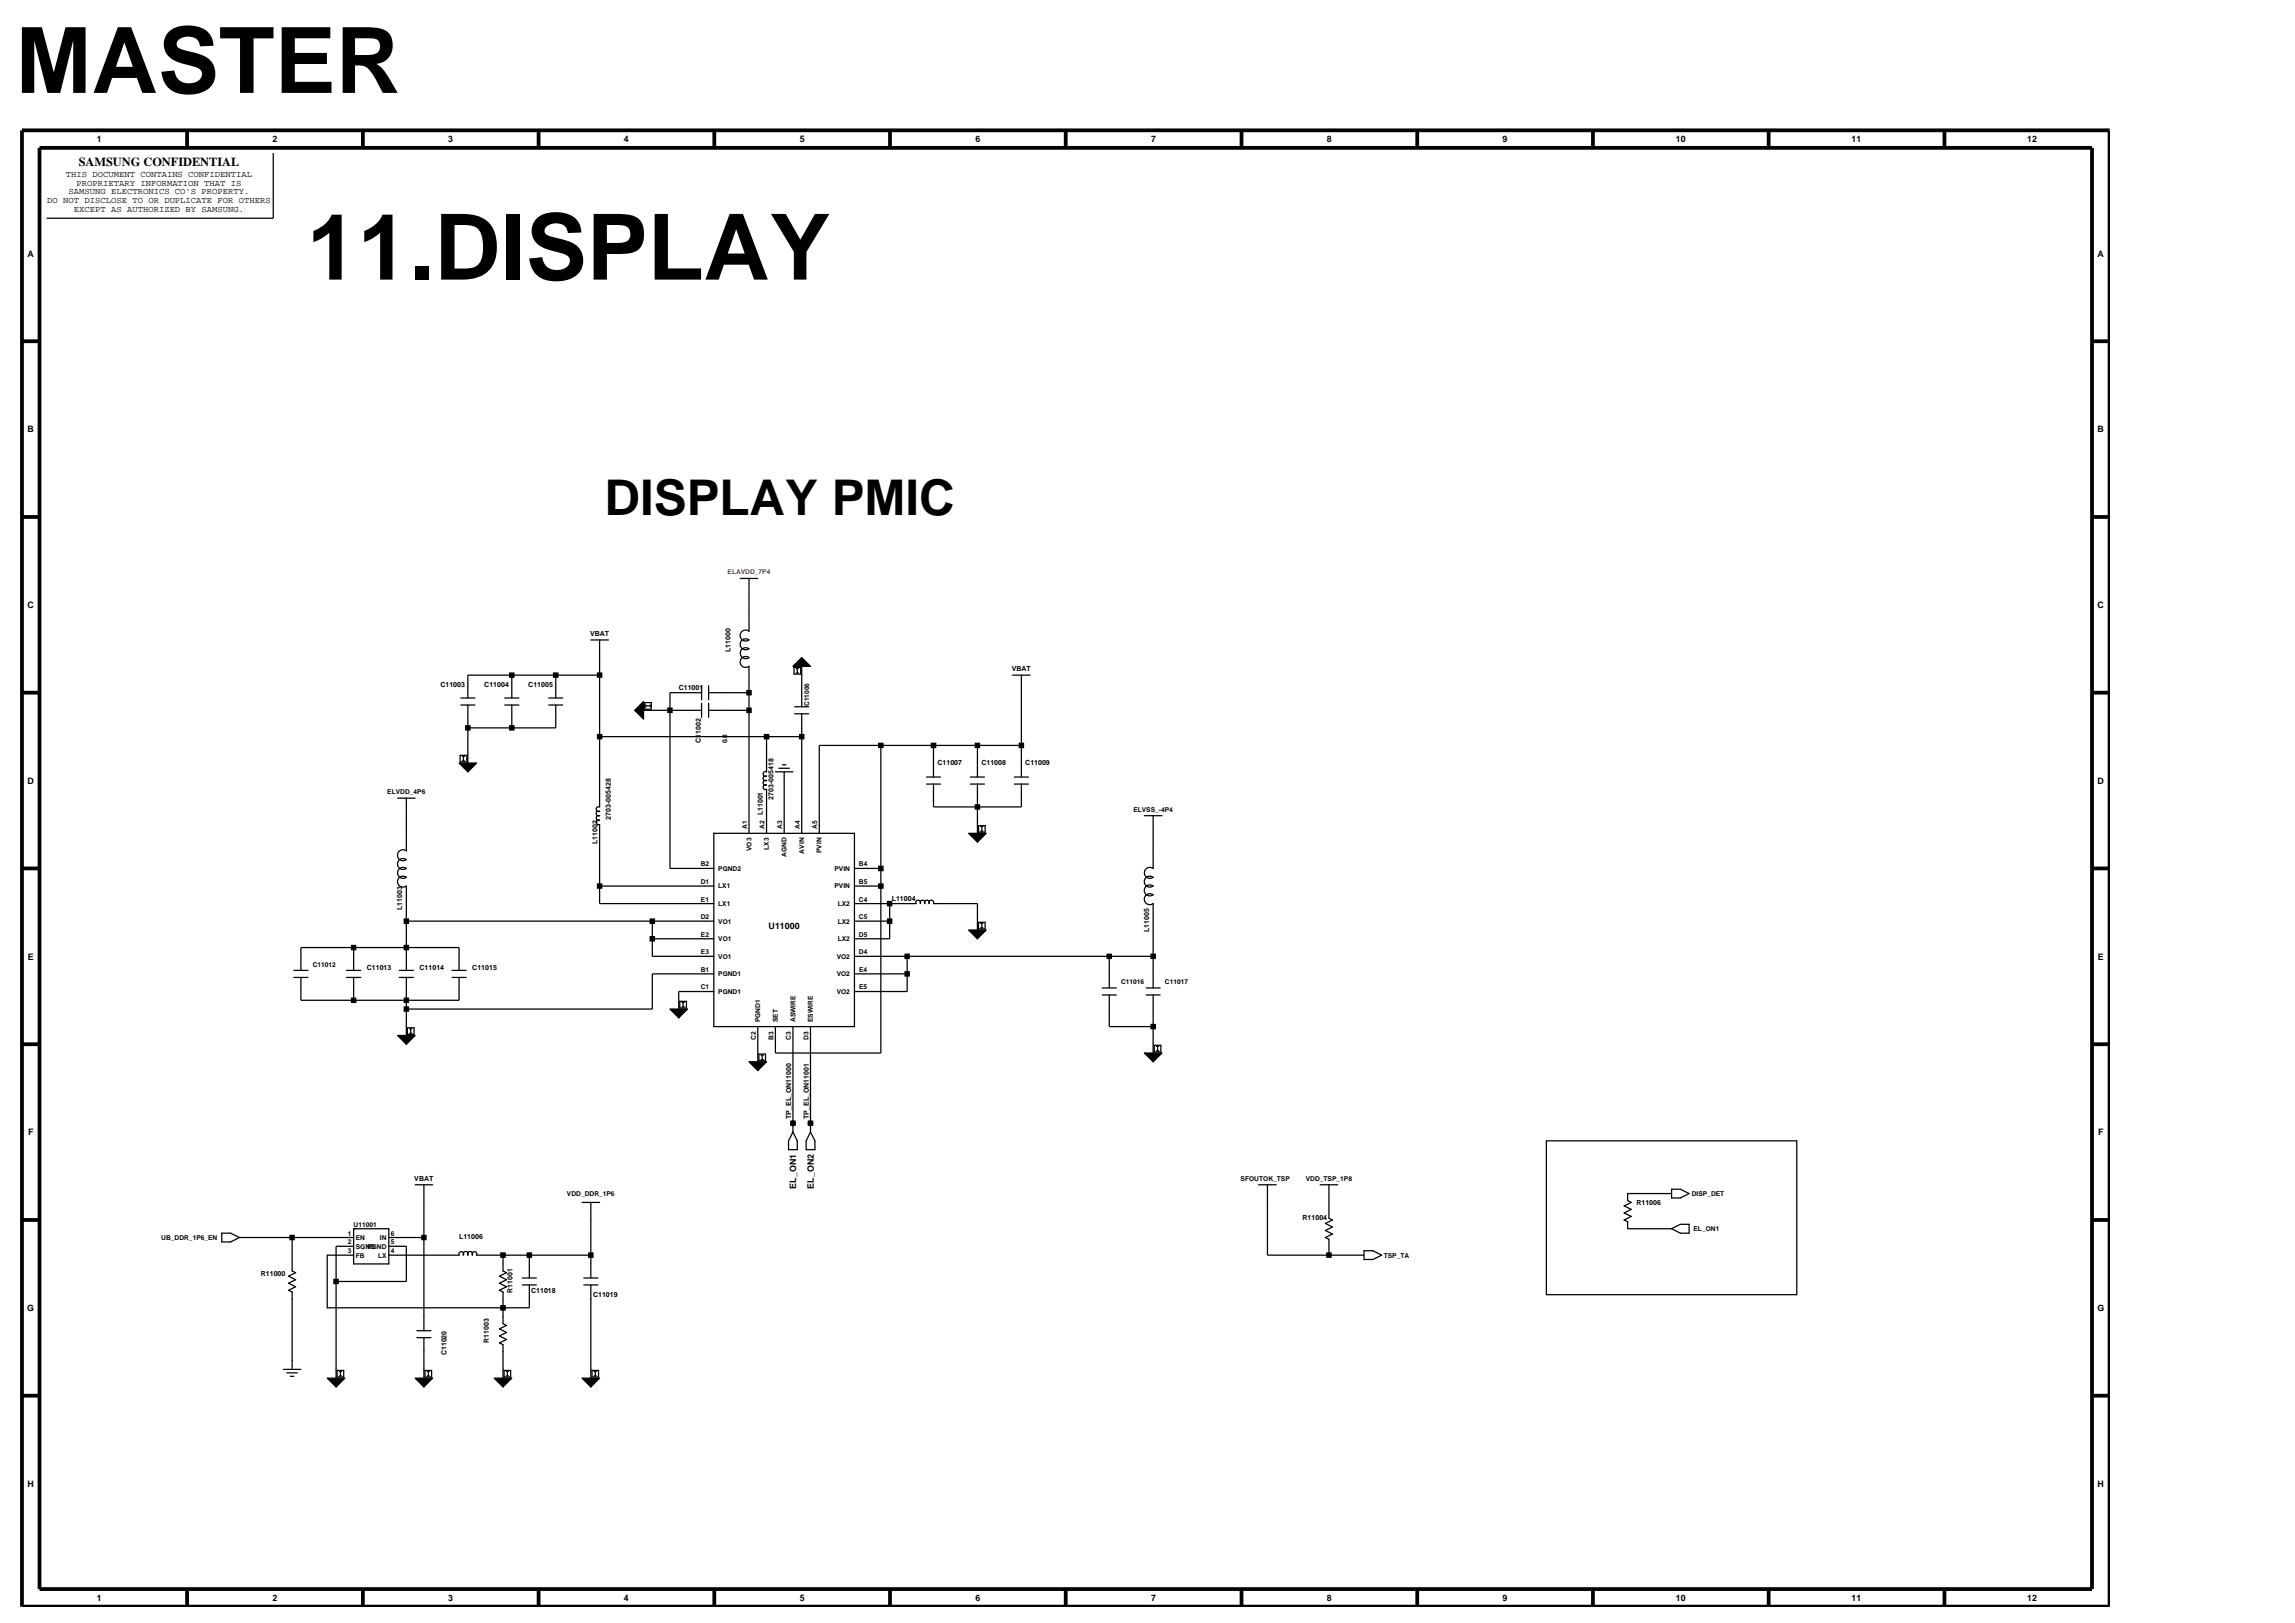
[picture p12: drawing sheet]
<svg xmlns="http://www.w3.org/2000/svg" width="420mm" height="297mm" viewBox="0 0 420 297" stroke-linecap="round" stroke-linejoin="round" font-family="sans-serif">
<defs><g id="words">
<g font-size="16.7">
<text x="2.9" y="17">MASTER</text>
<text x="56.2" y="51.2">11.DISPLAY</text>
</g>
<text font-size="9" x="110.6" y="94.2">DISPLAY PMIC</text>
<text font-size="2.3" x="14.4" y="30.4">SAMSUNG CONFIDENTIAL</text>
<g font-size="1.6">
<text x="17.7" y="26">1</text>
<text x="49.9" y="26">2</text>
<text x="82" y="26">3</text>
<text x="114.2" y="26">4</text>
<text x="146.4" y="26">5</text>
<text x="178.5" y="26">6</text>
<text x="210.7" y="26">7</text>
<text x="242.8" y="26">8</text>
<text x="275" y="26">9</text>
<text x="306.7" y="26">10</text>
<text x="338.9" y="26">11</text>
<text x="371" y="26">12</text>
<text x="12.1" y="32.3">THIS DOCUMENT CONTAINS CONFIDENTIAL</text>
<text x="12.6" y="35.6">SAMSUNG ELECTRONICS CO'S PROPERTY.</text>
<text x="14" y="34">PROPRIETARY INFORMATION THAT IS</text>
<text x="8.7" y="37.2">DO NOT DISCLOSE TO OR DUPLICATE FOR OTHERS</text>
<text x="13.5" y="38.8">EXCEPT AS AUTHORIZED BY SAMSUNG.</text>
<text x="5" y="46.9">A</text>
<text x="383.9" y="46.9">A</text>
<text x="5" y="79.1">B</text>
<text x="383.9" y="79.1">B</text>
<text x="5" y="111.3">C</text>
<text x="383.9" y="111.3">C</text>
<text x="5" y="143.4">D</text>
<text x="383.9" y="143.4">D</text>
<text x="140.7" y="170">U11000</text>
<text x="5.1" y="175.6">E</text>
<text x="383.9" y="175.6">E</text>
<text x="5.1" y="207.7">F</text>
<text x="384" y="207.7">F</text>
<text x="145.7" y="217.5" transform="rotate(-90 145.7 217.5)">EL_ON1</text>
<text x="148.9" y="217.5" transform="rotate(-90 148.9 217.5)">EL_ON2</text>
<text x="5" y="239.9">G</text>
<text x="383.8" y="239.9">G</text>
<text x="5" y="272.1">H</text>
<text x="383.9" y="272.1">H</text>
<text x="17.7" y="293">1</text>
<text x="49.9" y="293">2</text>
<text x="82" y="293">3</text>
<text x="114.2" y="293">4</text>
<text x="146.4" y="293">5</text>
<text x="178.5" y="293">6</text>
<text x="210.7" y="293">7</text>
<text x="242.8" y="293">8</text>
<text x="275" y="293">9</text>
<text x="306.7" y="293">10</text>
<text x="338.9" y="293">11</text>
<text x="371" y="293">12</text>
</g>
<g font-size="1.3">
<text x="108" y="116.4">VBAT</text>
<text x="133.7" y="119.4" transform="rotate(-90 133.7 119.4)">L11000</text>
<text x="80.6" y="125.8">C11003</text>
<text x="88.6" y="125.8">C11004</text>
<text x="96.7" y="125.8">C11005</text>
<text x="185.2" y="122.8">VBAT</text>
<text x="124.2" y="126.3">C11001</text>
<text x="128.2" y="136" transform="rotate(-90 128.2 136)">C11002</text>
<text x="171.6" y="140">C11007</text>
<text x="179.6" y="140">C11008</text>
<text x="187.6" y="140">C11009</text>
<text x="139.6" y="149.2" transform="rotate(-90 139.6 149.2)">L11001</text>
<text x="141.5" y="146.4" transform="rotate(-90 141.5 146.4)">2703-005418</text>
<text x="109.3" y="154.5" transform="rotate(-90 109.3 154.5)">L11002</text>
<text x="111.8" y="150" transform="rotate(-90 111.8 150)">2703-005428</text>
<text x="73.6" y="166.5" transform="rotate(-90 73.6 166.5)">L11003</text>
<text x="163.2" y="164.9">L11004</text>
<text x="210.3" y="170.5" transform="rotate(-90 210.3 170.5)">L11005</text>
<text x="67.1" y="177.4">C11013</text>
<text x="76.8" y="177.4">C11014</text>
<text x="86.4" y="177.4">C11015</text>
<text x="144.8" y="204.8" transform="rotate(-90 144.8 204.8)">TP_EL_ON11000</text>
<text x="148" y="204.8" transform="rotate(-90 148 204.8)">TP_EL_ON11001</text>
<text x="75.8" y="216.1">VBAT</text>
<text x="299.5" y="220.5">R11006</text>
<text x="84" y="226.8">L11006</text>
<text x="238.4" y="223.2">R11004</text>
<text x="47.7" y="233.4">R11000</text>
<text x="93.8" y="236.6" transform="rotate(-90 93.8 236.6)">R11001</text>
<text x="97.2" y="236.6">C11018</text>
<text x="108.5" y="237.3">C11019</text>
<text x="89.5" y="245.7" transform="rotate(-90 89.5 245.7)">R11003</text>
<text x="81.7" y="248" transform="rotate(-90 81.7 248)">C11020</text>
</g>
<text font-size="1.2" fill="#f00" x="133.1" y="105.1">ELAVDD_7P4</text>
<g font-size="1.2">
<text x="148.1" y="129.2" transform="rotate(-90 148.1 129.2)">C11006</text>
<text x="133.1" y="136" transform="rotate(-90 133.1 136)">0.8</text>
<text x="70.9" y="145.3">ELVDD_4P6</text>
<text x="207.4" y="148.5">ELVSS_-4P4</text>
<text x="136.7" y="151.7" transform="rotate(-90 136.7 151.7)">A1</text>
<text x="137.5" y="155.7" transform="rotate(-90 137.5 155.7)">VO3</text>
<text x="139.9" y="151.7" transform="rotate(-90 139.9 151.7)">A2</text>
<text x="140.7" y="155.5" transform="rotate(-90 140.7 155.5)">LX3</text>
<text x="143.1" y="151.7" transform="rotate(-90 143.1 151.7)">A3</text>
<text x="146.3" y="151.7" transform="rotate(-90 146.3 151.7)">A4</text>
<text x="149.6" y="151.7" transform="rotate(-90 149.6 151.7)">A5</text>
<text x="128.3" y="161.8">D1</text>
<text x="128.3" y="158.6">B2</text>
<text x="131.4" y="159.3">PGND2</text>
<text x="143.9" y="156.9" transform="rotate(-90 143.9 156.9)">AGND</text>
<text x="147.2" y="156.2" transform="rotate(-90 147.2 156.2)">AVIN</text>
<text x="150.4" y="156.1" transform="rotate(-90 150.4 156.1)">PVIN</text>
<text x="152.7" y="159.3">PVIN</text>
<text x="157.2" y="158.6">B4</text>
<text x="157.2" y="161.8">B5</text>
<text x="128.3" y="165">E1</text>
<text x="131.4" y="165.8">LX1</text>
<text x="131.4" y="162.6">LX1</text>
<text x="152.7" y="162.6">PVIN</text>
<text x="153.3" y="165.8">LX2</text>
<text x="157.2" y="165">C4</text>
<text x="128.3" y="168.2">D2</text>
<text x="128.3" y="171.4">E2</text>
<text x="131.4" y="169">VO1</text>
<text x="131.4" y="172.2">VO1</text>
<text x="153.3" y="172.2">LX2</text>
<text x="153.3" y="169">LX2</text>
<text x="157.2" y="171.4">D5</text>
<text x="157.2" y="168.2">C5</text>
<text x="57.2" y="176.9">C11012</text>
<text x="128.3" y="177.8">B1</text>
<text x="128.3" y="174.6">E3</text>
<text x="131.4" y="175.4">VO1</text>
<text x="131.4" y="178.6">PGND1</text>
<text x="153.1" y="175.4">VO2</text>
<text x="153.1" y="178.6">VO2</text>
<text x="157.2" y="174.6">D4</text>
<text x="157.2" y="177.8">E4</text>
<text x="128.3" y="181.1">C1</text>
<text x="131.4" y="181.9">PGND1</text>
<text x="153.1" y="181.9">VO2</text>
<text x="157.2" y="181.1">E5</text>
<text x="205.2" y="180.1">C11016</text>
<text x="213.2" y="180.1">C11017</text>
<text x="138.3" y="190.3" transform="rotate(-90 138.3 190.3)">C2</text>
<text x="139.1" y="187.1" transform="rotate(-90 139.1 187.1)">PGND1</text>
<text x="141.5" y="190.3" transform="rotate(-90 141.5 190.3)">B3</text>
<text x="142.3" y="187.1" transform="rotate(-90 142.3 187.1)">SET</text>
<text x="144.7" y="190.3" transform="rotate(-90 144.7 190.3)">C3</text>
<text x="145.6" y="187.1" transform="rotate(-90 145.6 187.1)">ASWIRE</text>
<text x="148" y="190.3" transform="rotate(-90 148 190.3)">D3</text>
<text x="148.8" y="187.1" transform="rotate(-90 148.8 187.1)">ESWIRE</text>
<text x="103.8" y="218.8">VDD_DDR_1P6</text>
<text x="227" y="216">SFOUTOK_TSP</text>
<text x="239" y="216">VDD_TSP_1P8</text>
<text x="309.6" y="218.8">DISP_DET</text>
<text x="29.5" y="226.9">UB_DDR_1P6_EN</text>
<text x="63.6" y="226.1">1</text>
<text x="63.6" y="227.7">2</text>
<text x="64.7" y="224.5">U11001</text>
<text x="65.1" y="226.9">EN</text>
<text x="69.5" y="226.9">IN</text>
<text x="71.5" y="226.1">6</text>
<text x="71.5" y="227.7">5</text>
<text x="309.9" y="225.3">EL_ON1</text>
<text x="63.6" y="229.3">3</text>
<text x="65.1" y="228.5">SGND</text>
<text x="65.1" y="230.1">FB</text>
<text x="67.2" y="228.5">PGND</text>
<text x="69.2" y="230.1">LX</text>
<text x="71.5" y="229.3">4</text>
<text x="253.2" y="230.1">TSP_TA</text>
</g>
</g></defs>
<!-- layer: MFD Layer /idea/tmp/Extended-Print.cd77.park.sheet11.21.mfd -->
<g fill="none" stroke="#000" stroke-width=".23">
<path d="M50 28v11.9h-41.5M108.1 117.1h3.3M109.7 117.1v30.6a.44 .44 0 0 0-.6 .4 .44 .44 0 0 0 .6 .4 .44 .44 0 0 0-.6 .4 .44 .44 0 0 0 .6 .4M135.5 105.9h3.2M137.1 118.7a1.01 1.01 0 0 0-1.4 .1 1.01 1.01 0 0 0 0 1.4 1.01 1.01 0 0 0 1.4 .1 1.01 1.01 0 0 0-1.4 .1 1.01 1.01 0 0 0 0 1.4 1.01 1.01 0 0 0 1.4 .1v30.6M137.1 105.9v9.6a1.01 1.01 0 0 0-1.4 .1 1.01 1.01 0 0 0 0 1.4 1.01 1.01 0 0 0 1.4 .1M137.1 117.1a1.01 1.01 0 0 0-1.4 .1 1.01 1.01 0 0 0 0 1.4 1.01 1.01 0 0 0 1.4 .1M84.2 138.2h1.2v1.2h-1.2zM84.3 129h2.6M84.3 127.7h2.6M84.6 138.4h.4M84.6 139.2h.4"/>
<path d="M84.8 138.4v.8M85.6 129v10.6M92.4 129h2.6M92.4 127.7h2.6M93.7 123.5v4.2M93.7 129v4.2M100.4 129h2.6M100.4 127.7h2.6M101.7 123.5v4.2M101.7 129v4.2h-16.1M109.7 123.5h-24.1v4.2M109.7 134.8h37"/>
<path d="M117.8 130h10.6M118 128.6h1.2v1.2h-1.2zM118.2 129v.4M118.2 129.2h.8M119 129v.4M128.4 126.8h-5.8v32.1h8M128.4 125.5v2.5M128.4 128.7v2.6M129.7 130h7.4M129.7 126.8h7.4M129.7 125.5v2.5M129.7 128.7v2.6"/>
<path d="M140.3 134.8v6.4a.44 .44 0 0 0-.7 .4 .44 .44 0 0 0 .7 .4M143.2 139.9h.6M145.3 122.1h1.2v1.2h-1.2zM145.4 130.6h2.6M145.4 129.3h2.6M145.7 123.1h.4M145.7 122.3h.4M145.9 122.3v.8M146.7 121.9v7.4M146.7 130.6v21.9M161.2 136.4v56.3h-19.3v-4.8M170.8 136.4v5.8"/>
<path d="M178.9 136.4v5.8M185.3 123.5h3.2M186.9 123.5v18.7M186.9 136.4h-37v16.1M72.8 146h3.2M74.4 146v9.7a1.01 1.01 0 0 0-1.4 .1 1.01 1.01 0 0 0 0 1.4 1.01 1.01 0 0 0 1.4 .1 1.01 1.01 0 0 0-1.4 .1 1.01 1.01 0 0 0 0 1.4 1.01 1.01 0 0 0 1.4 .1 1.01 1.01 0 0 0-1.4 .1 1.01 1.01 0 0 0 0 1.4 1.01 1.01 0 0 0 1.4 .1 1.01 1.01 0 0 0-1.4 .1 1.01 1.01 0 0 0 0 1.4 1.01 1.01 0 0 0 1.4 .1v15.5M109.7 149.3a.45 .45 0 0 0-.6 .4 .45 .45 0 0 0 .6 .4 .44 .44 0 0 0-.6 .4 .44 .44 0 0 0 .6 .4v14.4h20.9M130.6 152.5h25.8v35.4h-25.8zM140.3 143.6a.44 .44 0 0 0-.7 .4 .44 .44 0 0 0 .7 .4v8.1M140.3 142a.44 .44 0 0 0-.7 .4 .44 .44 0 0 0 .7 .4 .44 .44 0 0 0-.7 .4 .44 .44 0 0 0 .7 .4M141.9 141.2h3.2M142.5 140.6h2"/>
<path d="M143.5 141.2v11.3M156.4 158.9h4.8M169.6 142.2h2.5M169.6 143.5h2.5M170.8 143.5v4.2h16.1v-4.2M177.6 142.2h2.6M177.6 143.5h2.6M178.9 143.5v9M179.1 151.1h1.2v1.2h-1.2zM179.5 151.3h.4M179.5 152.1h.4M179.7 151.3v.8"/>
<path d="M185.6 142.2h2.6M185.6 143.5h2.6M209.4 149.3h3.3M211 149.3v9.6a1.01 1.01 0 0 0-1.3 .1 1.01 1.01 0 0 0 0 1.4 1.01 1.01 0 0 0 1.3 .1 1.01 1.01 0 0 0-1.3 .1 1.01 1.01 0 0 0 0 1.4 1.01 1.01 0 0 0 1.3 .1M53.8 178.9h2.6M53.8 177.6h2.6M55.1 177.6v-4.2h28.9v4.2M55.1 178.9v4.1h28.9v-4.1M63.4 178.9h2.6M63.4 177.6h2.6M64.7 173.4v4.2M64.7 178.9v4.1"/>
<path d="M73.1 178.9h2.6M73.1 177.6h2.6M74.4 178.9v10.6M74.4 168.6h56.2M82.7 178.9h2.6M82.7 177.6h2.6M109.7 162.1h20.9M119.4 171.8h11.2M119.4 168.6v6.4h11.2M130.6 178.2h-11.2v6.4h-45M156.4 162.1h4.8M156.4 168.6h6.4"/>
<path d="M156.4 178.2h9.6M156.4 175h54.6M162.8 165.3v6.5h-6.4M166 175v6.4h-9.6M168.4 165.3a.44 .44 0 0 0-.4-.6 .44 .44 0 0 0-.4 .6h-11.2M168.4 165.3a.44 .44 0 0 1 .4-.6 .44 .44 0 0 1 .4 .6 .44 .44 0 0 1 .4-.6 .44 .44 0 0 1 .4 .6M170 165.3a.44 .44 0 0 1 .4-.6 .44 .44 0 0 1 .4 .7l8.1-.1v4.9M179.1 168.8h1.2v1.2h-1.2zM179.5 169h.4M179.5 169.8h.4M179.7 169v.8M203 175v5.8"/>
<path d="M211 165.3v15.5M211 162.1a1.01 1.01 0 0 0-1.3 .1 1.01 1.01 0 0 0 0 1.4 1.01 1.01 0 0 0 1.3 .1M211 163.7a1.01 1.01 0 0 0-1.3 .2 1.01 1.01 0 0 0 0 1.3 1.01 1.01 0 0 0 1.3 .1M74.6 188.1h1.2v1.2h-1.2zM75 188.3h.4M75 189.1h.4M75.2 188.3v.8M124.4 183.2h1.2v1.2h-1.2zM124.8 183.4h.4M124.8 184.2h.4M125 183.4v.8M130.6 181.4h-6.4v3.2"/>
<path d="M138.7 187.9v6.4M138.9 192.9h1.2v1.2h-1.2zM139.3 193.1h.4M139.3 193.9h.4M139.5 193.1v.8M145.1 187.9v19.3M148.3 187.9v19.3M201.7 182.1h2.6M201.7 180.8h2.6M203 182.1v5.8h8M209.8 182.1h2.5M209.8 180.8h2.5"/>
<path d="M211 182.1v10.6M211.2 191.3h1.2v1.2h-1.2zM211.6 191.5h.4M211.6 192.3h.4M211.8 191.5v.8M76 216.8h3.2M77.6 216.8v26.7M145.1 207.2l.8 1.6v1.6h-1.6v-1.6zM148.3 207.2l.8 1.6v1.6h-1.6v-1.6zM230.3 216.8h3.3M232 216.8v12.9h17.6M241.6 216.8h3.2"/>
<path d="M243.2 216.8v6.1l.6 .3-1.2 .7 1.2 .6-1.2 .7 1.2 .6-1.2 .6 .6 .4v2.9M283 208.8h45.8v28.1h-45.8zM305.9 217.6h1.6l1.6 .8-1.6 .8h-1.6zM305.9 218.4h-8v1.3l.6 .3-1.3 .7 1.3 .6-1.3 .7 1.3 .6-1.3 .6 .7 .4v1.2h8M40.6 225.7h1.6l1.6 .7-1.6 .9h-1.6zM43.8 226.4h20.9M53.5 226.4v6.2l.6 .3-1.3 .6 1.3 .7-1.3 .6 1.3 .7-1.3 .6 .7 .3v14.2M64.7 229.7h-4.8v9.6h37v-4.2M64.7 228.1h-3.2v24.1M64.7 224.8h6.5v6.5h-6.5zM71.2 229.7h12.8M71.2 228.1h3.2v6.4h-12.9"/>
<path d="M71.2 226.4h6.4M84 229.7a.44 .44 0 0 1 .4-.7 .44 .44 0 0 1 .4 .7 .46 .46 0 0 1 .4-.7 .46 .46 0 0 1 .4 .7 .46 .46 0 0 1 .4-.7 .46 .46 0 0 1 .4 .7 .44 .44 0 0 1 .4-.7 .44 .44 0 0 1 .4 .7h20.9M92.1 229.7v2.9l.6 .3-1.3 .6 1.3 .7-1.3 .6 1.3 .7-1.3 .6 .7 .3v5.8l.6 .3-1.3 .7 1.3 .6-1.3 .7 1.3 .6-1.3 .6 .7 .4v6.1M95.6 235.1h2.6M95.6 233.9h2.6M96.9 229.7v4.2M106.5 220h3.2M106.8 235.1h2.6M106.8 233.9h2.6M108.1 220v13.9M108.1 235.1v17.1M249.6 228.9h1.6l1.7 .8-1.7 .8h-1.6z"/>
<path d="M305.9 224.8l1.6-.8h1.6v1.7h-1.6zM51.9 250.6h3.2M52.5 251.2h1.9M53.1 251.8h.7M61.7 250.8h1.2v1.2h-1.2zM62.1 251h.4M62.1 251.8h.4M62.3 251v.8M76.3 243.5h2.6M76.3 244.8h2.6M77.6 244.8v7.4M77.8 250.8h1.2v1.2h-1.2z"/>
<path d="M78.2 251h.4M78.2 251.8h.4M78.4 251v.8M92.3 250.8h1.2v1.2h-1.2zM92.7 251h.4M92.7 251.8h.4M92.9 251v.8M108.3 250.8h1.2v1.2h-1.2zM108.7 251h.4M108.7 251.8h.4M108.9 251v.8"/>
<circle cx="145.1" cy="205.5" r=".41"/>
<circle cx="148.3" cy="205.5" r=".41"/>
</g>
<g fill="#000" stroke="#000" stroke-width=".23">
<path d="M117.8 128.4v3.2l-1.6-1.6z" fill-rule="evenodd"/>
<path d="M146.7 120.3l1.6 1.6h-3.2z" fill-rule="evenodd"/>
<path d="M84 139.6h3.2l-1.6 1.6z" fill-rule="evenodd"/>
<path d="M177.3 152.5h3.2l-1.6 1.6z" fill-rule="evenodd"/>
<path d="M177.3 170.2h3.2l-1.6 1.6z" fill-rule="evenodd"/>
<path d="M72.8 189.5h3.2l-1.6 1.6z" fill-rule="evenodd"/>
<path d="M122.6 184.6h3.2l-1.6 1.6z" fill-rule="evenodd"/>
<path d="M137.1 194.3h3.2l-1.6 1.6z" fill-rule="evenodd"/>
<path d="M209.4 192.7h3.3l-1.7 1.6z" fill-rule="evenodd"/>
<path d="M59.9 252.2h3.2l-1.6 1.6z" fill-rule="evenodd"/>
<path d="M76 252.2h3.2l-1.6 1.6z" fill-rule="evenodd"/>
<path d="M90.4 252.2h3.3l-1.6 1.6z" fill-rule="evenodd"/>
<path d="M106.5 252.2h3.2l-1.6 1.6z" fill-rule="evenodd"/>
</g>
<g fill="#000" stroke="#000" stroke-width=".69" stroke-linecap="butt">
<path d="M85.5 133h.3v.3h-.3z" fill-rule="evenodd"/>
<path d="M93.5 133h.3v.3h-.3z" fill-rule="evenodd"/>
<path d="M93.5 123.4h.3v.3h-.3z" fill-rule="evenodd"/>
<path d="M101.5 123.4h.4v.3h-.4z" fill-rule="evenodd"/>
<path d="M109.6 134.6h.3v.4h-.3z" fill-rule="evenodd"/>
<path d="M109.6 123.4h.3v.3h-.3z" fill-rule="evenodd"/>
<path d="M122.4 129.8h.4v.3h-.4z" fill-rule="evenodd"/>
<path d="M136.9 129.8h.3v.3h-.3z" fill-rule="evenodd"/>
<path d="M136.9 126.6h.3v.3h-.3z" fill-rule="evenodd"/>
<path d="M140.1 134.6h.4v.4h-.4z" fill-rule="evenodd"/>
<path d="M146.6 134.6h.3v.4h-.3z" fill-rule="evenodd"/>
<path d="M161 136.2h.4v.4h-.4z" fill-rule="evenodd"/>
<path d="M170.7 136.2h.3v.4h-.3z" fill-rule="evenodd"/>
<path d="M178.7 136.2h.3v.4h-.3z" fill-rule="evenodd"/>
<path d="M186.8 136.2h.3v.4h-.3z" fill-rule="evenodd"/>
<path d="M161 158.7h.4v.4h-.4z" fill-rule="evenodd"/>
<path d="M178.7 147.5h.3v.3h-.3z" fill-rule="evenodd"/>
<path d="M64.6 173.2h.3v.3h-.3z" fill-rule="evenodd"/>
<path d="M74.2 173.2h.3v.3h-.3z" fill-rule="evenodd"/>
<path d="M74.2 168.4h.3v.3h-.3z" fill-rule="evenodd"/>
<path d="M109.6 162h.3v.3h-.3z" fill-rule="evenodd"/>
<path d="M119.2 171.6h.3v.3h-.3z" fill-rule="evenodd"/>
<path d="M119.2 168.4h.3v.3h-.3z" fill-rule="evenodd"/>
<path d="M161 162h.4v.3h-.4z" fill-rule="evenodd"/>
<path d="M162.6 168.4h.4v.3h-.4z" fill-rule="evenodd"/>
<path d="M162.6 165.2h.4v.3h-.4z" fill-rule="evenodd"/>
<path d="M165.9 178h.3v.4h-.3z" fill-rule="evenodd"/>
<path d="M165.9 174.8h.3v.4h-.3z" fill-rule="evenodd"/>
<path d="M202.8 174.8h.4v.4h-.4z" fill-rule="evenodd"/>
<path d="M210.9 174.8h.3v.4h-.3z" fill-rule="evenodd"/>
<path d="M64.6 182.9h.3v.3h-.3z" fill-rule="evenodd"/>
<path d="M74.2 184.5h.3v.3h-.3z" fill-rule="evenodd"/>
<path d="M74.2 182.9h.3v.3h-.3z" fill-rule="evenodd"/>
<path d="M210.9 187.7h.3v.3h-.3z" fill-rule="evenodd"/>
<path d="M145 205.4h.3v.3h-.3z" fill-rule="evenodd"/>
<path d="M148.2 205.4h.3v.3h-.3z" fill-rule="evenodd"/>
<path d="M53.3 226.3h.3v.3h-.3z" fill-rule="evenodd"/>
<path d="M61.3 234.3h.4v.4h-.4z" fill-rule="evenodd"/>
<path d="M77.4 226.3h.3v.3h-.3z" fill-rule="evenodd"/>
<path d="M91.9 239.1h.3v.4h-.3z" fill-rule="evenodd"/>
<path d="M91.9 229.5h.3v.3h-.3z" fill-rule="evenodd"/>
<path d="M96.7 229.5h.3v.3h-.3z" fill-rule="evenodd"/>
<path d="M108 229.5h.3v.3h-.3z" fill-rule="evenodd"/>
<path d="M243 229.5h.4v.3h-.4z" fill-rule="evenodd"/>
</g>
<g fill="none" stroke="#000" stroke-width=".69" stroke-linecap="butt">
<path d="M4 23.8h382.1v270.2h-382.1zM7.2 27.1h375.7v263.7h-375.7zM34.2 23.8v3.3M66.4 23.8v3.3M98.6 23.8v3.3M130.7 23.8v3.3M162.9 23.8v3.3M195 23.8v3.3M227.2 23.8v3.3M259.4 23.8v3.3M291.5 23.8v3.3M323.7 23.8v3.3"/>
<path d="M355.8 23.8v3.3M4 62.4h3.2M382.9 62.4h3.2M4 94.6h3.2M382.9 94.6h3.2M4 126.8h3.2M382.9 126.8h3.2M4 158.9h3.2M382.9 158.9h3.2M4 191.1h3.2M382.9 191.1h3.2M4 223.2h3.2"/>
<path d="M382.9 223.2h3.2M4 255.4h3.2M382.9 255.4h3.2M34.2 290.8v3.2M66.4 290.8v3.2M98.6 290.8v3.2M130.7 290.8v3.2M162.9 290.8v3.2M195 290.8v3.2M227.2 290.8v3.2M259.4 290.8v3.2M291.5 290.8v3.2"/>
<path d="M323.7 290.8v3.2M355.8 290.8v3.2"/>
</g>
<use href="#words"/>
</svg>
